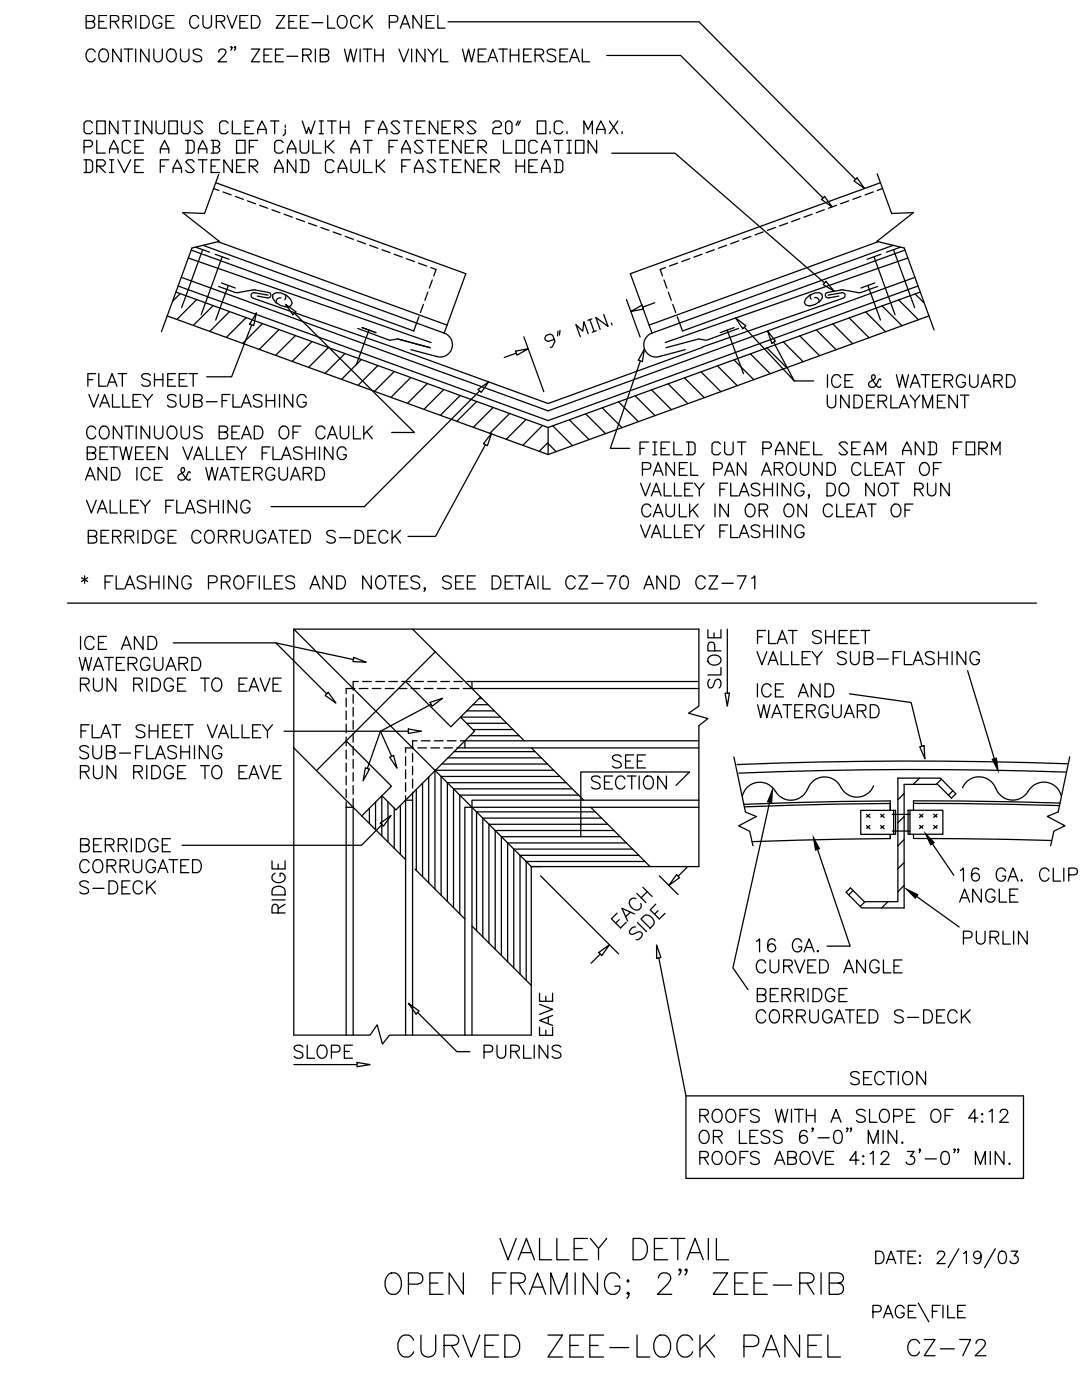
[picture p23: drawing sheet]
<svg xmlns="http://www.w3.org/2000/svg" width="216mm" height="279mm" viewBox="0 0 216 279" stroke-linecap="round" stroke-linejoin="round" font-family="sans-serif">
<defs><g id="words">
<text font-size="10.1" x="75.5" y="260.3">OPEN FRAMING; 2&quot; ZEE-RIB</text>
<g font-size="7.9">
<text x="98.4" y="252.6">VALLEY DETAIL</text>
<text x="78.3" y="272">CURVED ZEE-LOCK PANEL</text>
</g>
<g font-size="6.6">
<text x="15.2" y="119.2">* FLASHING PROFILES AND NOTES, SEE DETAIL CZ-70 AND CZ-71</text>
<text x="179.9" y="271.6">CZ-72</text>
</g>
<g font-size="6.2">
<text x="15.9" y="13.4">CONTINUOUS 2&quot; ZEE-RIB WITH VINYL WEATHERSEAL</text>
<text x="15.5" y="28.2">CONTINUOUS CLEAT; WITH FASTENERS 20&quot; O.C. MAX.</text>
<text x="164" y="78.7">ICE &amp; WATERGUARD</text>
<text x="126.6" y="100.5">VALLEY FLASHING, DO NOT RUN</text>
<text x="15.9" y="103.7">VALLEY FLASHING</text>
<text x="126.6" y="108.7">VALLEY FLASHING</text>
<text x="149.9" y="129.8">FLAT SHEET</text>
<text x="14.5" y="135.1">WATERGUARD</text>
<text x="149.9" y="140.4">ICE AND</text>
<text x="14.8" y="152.8">SUB-FLASHING</text>
<text x="116.8" y="158.8">SECTION</text>
<text x="57.9" y="183.4" transform="rotate(-90 57.9 183.4)">RIDGE</text>
<text x="190.1" y="181.3">ANGLE</text>
<text x="190.9" y="189.8">PURLIN</text>
<text x="138.3" y="229.3">OR LESS 6'-0&quot; MIN.</text>
</g>
<g font-size="5.7">
<text x="15.9" y="6.7">BERRIDGE CURVED ZEE-LOCK PANEL</text>
<text x="15.5" y="35.6">DRIVE FASTENER AND CAULK FASTENER HEAD</text>
<text x="15.5" y="31.8">PLACE A DAB OF CAULK AT FASTENER LOCATION</text>
<text x="16.2" y="78.3">FLAT SHEET</text>
<text x="16.6" y="82.5">VALLEY SUB-FLASHING</text>
<text x="163.7" y="82.5">UNDERLAYMENT</text>
<text x="16.2" y="88.9">CONTINUOUS BEAD OF CAULK</text>
<text x="16.2" y="92.8">BETWEEN VALLEY FLASHING</text>
<text x="126.6" y="92.1">FIELD CUT PANEL SEAM AND FORM</text>
<text x="127" y="96">PANEL PAN AROUND CLEAT OF</text>
<text x="15.9" y="97">AND ICE &amp; WATERGUARD</text>
<text x="127" y="104.4">CAULK IN OR ON CLEAT OF</text>
<text x="16.2" y="109.7">BERRIDGE CORRUGATED S-DECK</text>
<text x="14.8" y="130.9">ICE AND</text>
<text x="149.9" y="133.7">VALLEY SUB-FLASHING</text>
<text x="14.8" y="139">RUN RIDGE TO EAVE</text>
<text x="144.6" y="138.6" transform="rotate(-90 144.6 138.6)">SLOPE</text>
<text x="14.8" y="148.5">FLAT SHEET VALLEY</text>
<text x="149.9" y="144.3">WATERGUARD</text>
<text x="121" y="154.5">SEE</text>
<text x="14.8" y="156.6">RUN RIDGE TO EAVE</text>
<text x="14.8" y="171.1">BERRIDGE</text>
<text x="14.8" y="175.3">CORRUGATED</text>
<text x="14.8" y="179.6">S-DECK</text>
<text x="190.5" y="177.1">16 GA. CLIP</text>
<text x="149.6" y="191.2">16 GA.</text>
<text x="149.6" y="195.4">CURVED ANGLE</text>
<text x="149.9" y="201.1">BERRIDGE</text>
<text x="111.1" y="207.8" transform="rotate(-90 111.1 207.8)">EAVE</text>
<text x="149.6" y="205.3">CORRUGATED S-DECK</text>
<text x="57.5" y="212.4">SLOPE</text>
<text x="95.2" y="212.4">PURLINS</text>
<text x="168.6" y="217.7">SECTION</text>
<text x="138.3" y="225.1">ROOFS WITH A SLOPE OF 4:12</text>
</g>
</g></defs>
<!-- layer: BORDER -->
<g fill="none" stroke="#000" stroke-width=".25">
<path d="M13.4 120.4h193.4M174.7 249.7h.9a1.32 1.32 0 0 1 .8 1.2 1.32 1.32 0 0 1-.8 1.3h-.9zM176.9 252.2l.9-2.5 .9 2.5M177.2 251.3h1.2M179 249.7h1.6M179.8 249.7v2.5M181.2 250.9h.9M182.7 249.7h-1.5v2.5h1.5M183.4 250.6l.1-.1 .2 .1-.2 .2zM183.5 251.9l.2 .1-.2 .2-.1-.2zM187.1 250.3l.2-.5a.8 .8 0 0 1 1.1 .1l.1 .3-.1 .4-1.4 1.6h1.6M191.3 249.2l-2.1 3.8"/>
<path d="M192.2 250.2l.6-.5v2.5M195.8 250.5a.76 .76 0 0 1-1.1 .7 .76 .76 0 0 1-.3-1.2 .76 .76 0 0 1 1.3 .1 2.14 2.14 0 0 1-.3 1.9 .71 .71 0 0 1-1-.2M198.6 249.2l-2.1 3.8M199.5 249.8a.81 .81 0 0 1 1.2 .4 1.98 1.98 0 0 1-.2 1.8 .77 .77 0 0 1-1.2-.3 1.99 1.99 0 0 1 .2-1.9zM201.8 249.7h1.3l-.7 .9a.8 .8 0 0 1 .8 .9 .8 .8 0 0 1-1.1 .7l-.3-.2-.3-.3M174.2 261.8h1a.65 .65 0 0 0 .6-.6 .65 .65 0 0 0-.6-.7h-1v2.5M176.3 263l.9-2.5 1 2.5M176.6 262.2h1.2M180.4 261.1a.9 .9 0 0 0-1-.6 .9 .9 0 0 0-.7 1 1.07 1.07 0 0 0 .2 1.1 1.07 1.07 0 0 0 1.2 .3l.3-.5v-.4h-.6M181.2 261.7h1M182.8 260.5h-1.6v2.5h1.6M183.2 260l2.1 3.8"/>
<path d="M186 261.7h1M187.6 260.5h-1.6v2.5M188.2 260.5v2.5M189.1 260.5v2.5h1.4M191.1 261.7h1M192.6 260.5h-1.5v2.5h1.5"/>
</g>
<!-- layer: STRCTR -->
<g fill="none" stroke="#000" stroke-width=".25">
<path d="M43.6 34.8l-2.8 7.8-4.3-.2 7.3 5.8-5.5 1.3-6.1 16.7M175 34.7l2.9 7.9 4.4-.2-7.3 5.8 5.4 1.3 6 16.3M35.1 58.3l74.3 27M36 58.6l-1.6 1.5M39.3 59.8l-4 3.9M179.3 59.9l4 3.9M182.6 58.7l1.8 1.8M183.6 58.3l-74.2 27M33.4 63l76 27.7M42.5 61l-3.9 3.9M45.8 62.2l-3.9 3.9M49.1 63.4l-3.9 3.9"/>
<path d="M52.4 64.6l-4 3.9M55.7 65.8l-4 3.9M59 67l-4 3.9M62.3 68.2l-4 3.9M65.5 69.4l-3.9 3.9M68.8 70.6l-3.9 3.9M72.1 71.7l-3.9 4M75.4 73l-4 3.9M78.7 74.1l-4 4M82 75.3l-4 4M85.3 76.5l-4 4M88.5 77.7l-3.9 4"/>
<path d="M91.8 78.9l-3.9 4M126.7 79l4 3.9M130 77.8l4 4M133.3 76.6l4 4M136.6 75.4l3.9 4M139.9 74.2l3.9 4M143.2 73l3.9 4M146.4 71.8l4 4M149.7 70.6l4 4M153 69.4l4 4M156.3 68.2l4 4M159.6 67l3.9 4"/>
<path d="M162.9 65.8l3.9 4M166.2 64.6l3.9 4M169.4 63.5l4 3.9M172.7 62.2l4 4M176 61.1l4 3.9M185.4 63l-76 27.7M95.1 80.1l-3.9 4M98.4 81.3l-3.9 4M101.7 82.5l-4 4M105 83.7l-4 4M108.3 84.9l-4 4M109.4 88.3l-1.8 1.8"/>
<path d="M109.4 88.5l1.6 1.6M109.4 85.3v5.4M110.3 85l3.9 3.9M113.6 83.8l3.9 3.9M116.9 82.6l3.9 3.9M120.1 81.4l4 3.9M123.4 80.2l4 4M58.6 125.6h80.9v15.3l-2.1 1.4 3.9 1.1-1.8 1.4v28.1h-33.5v33.7h-28.3l-1.4 1.8-1-3.9-1.5 2.1h-15.2zM69.1 139.3v1.7M70.5 138.6v1.7M70.8 137.4h-1.7v1M71.5 136h-1v1.7"/>
<path d="M71.7 137.4h1.7M72.4 136h1.7M74.3 137.4h1.7M75 136h1.7M76.9 137.4h1.7M77.6 136h1.7M79.5 137.4h1.7M80.2 136h1.7M82 137.4h1.8M82.8 136h1.7M84.7 137.4h1.7M85.4 136h1.7"/>
<path d="M87.3 137.4h1.7M88 136h1.7M89.8 137.4h1.8M90.6 136h1.7M92.4 137.4h1.8M93.1 136h46.4M94.2 136v1.4h45.3M95.9 139.1l8.7 8.7M69.1 141.9v1.7M69.1 144.5v1.7M69.1 147.1v1.7M69.1 149.7v1.7"/>
<path d="M69.1 152.3v1.7M69.1 154.9v1.7M69.1 157.5v1.7M70.5 141.2v1.7M70.5 143.8v1.7M70.5 146.4v1.7M70.5 149v1.7M70.5 151.6v1.7M70.5 154.2v1.7M70.5 156.8v1.7M70.5 159.4v47.2M80.9 158.8v.9h1.4"/>
<path d="M80.9 151v1.8M80.9 153.6v1.8M80.9 156.2v1.7M80.9 159.7v46.9M82.3 150.3v1.8M82.3 152.9v1.7M82.3 155.5v1.7M82.3 158.1v48.5M82.5 149.3h-1.6v.8M83.2 147.8h-.9v1.7M83.4 149.3h1.7M84.1 147.8h1.7"/>
<path d="M86 149.3h1.7M86.7 147.8h1.7M86.8 153.8l19.2 19.1M88.6 149.3h1.7M89.3 147.8h1.7M91.2 149.3h1.6M91.9 147.8h.9M106 149.3l10.5 10.4M139.5 159.7h-45.3v1.4h45.3M139.5 147.8h-46.7v1.5h46.7M146.4 151.1l2.3 11 2.2 .9-3.5 1.8 2.2 1.1 .6 2.9M179.2 155.3h8.4l3.1 3.1-.8 .9-2.8-2.8h-6.7v24.7h-8.5l-3.1-3.1 .9-.9 2.8 2.8h6.7z"/>
<path d="M180.4 158.4l-1.2 1.2M183.5 155.3l-1.3 1.2M187.8 155.5l-1 1M190.1 157.8l-.8 .9M213.5 151l-2.4 11-2.1 .9 3.5 1.9-2.2 1.1-.7 2.9M69.1 161.1h1.4M69.1 160.1v46.5M72.2 162.8l8.7 8.7M82.8 173.5l10 9.9M117.9 161.1l11.8 11.8M170.2 177.7l-.9 .9M172.6 180l-1 .9"/>
<path d="M177.2 180l-1.3 1.2M180.4 167.5l-1.2 1.3M180.4 163l-1.2 1.2M180.4 172.1l-1.2 1.3M180.4 176.7l-1.2 1.3M94.2 184.8l11.8 11.9M92.8 206.6v-45.5h1.4v45.5"/>
</g>
<!-- layer: CMP-FLSH -->
<g fill="none" stroke="#000" stroke-width=".25">
<path d="M42.6 37.6l1.1 .4M43 36.5l49.9 18.1-4.3 11.9M44.5 38.3l1.6 .6M46.9 39.2l1.7 .6M171.8 39.2l-1.6 .6M174.2 38.3l-1.6 .6M175.7 36.5l-49.9 18.1 4.3 11.9M176.1 37.6l-1 .4M35.5 57.1l73.9 26.8 73.8-26.8M36.2 55.3l73.2 26.7 73.2-26.7M37.6 51.5l48.4 16.9M38.1 49.9l44.5 16.2 1-2.9"/>
<path d="M39.1 49.3l2.7 1M40.4 49.8l-4.2 11.6M40.5 49l48.1 17.5M43 50.8l2.7 .9M43.5 48.2l45.7 16.7M43.6 57.2l3.8 1.2a9.1 9.1 0 0 1 6.4 .1 .57 .57 0 0 1 .2 .6 .57 .57 0 0 1-.7 .4l-2-.4M44.2 56.5l2.8 1M44.3 51.3l-4.2 11.5M45.6 57l-2.6 6.9M49.4 40.1l1.6 .6M51.8 41l1.6 .6M53.5 58.9l-2.7-.5a.56 .56 0 0 0-.7 .4 .56 .56 0 0 0 .4 .7l28 9.8 30.9 11.2 30.8-11.2"/>
<path d="M54.3 41.9l1.6 .6M56.1 59.5h-.5a.76 .76 0 0 0-.5 1M56.7 42.7l1.6 .6M56.9 58.8a.84 .84 0 0 1-.1 1M59.1 43.6l1.7 .6M61.6 44.5l1.6 .6M64 45.4l1.6 .6M66.4 46.3l1.7 .6M68.9 47.2l1.6 .6M71.3 48.1l1.6 .6M73.8 49l1.6 .5M76.2 49.8l1.6 .6"/>
<path d="M78.6 50.7l1.7 .6M81.1 51.6l1.6 .6M83.5 52.5l1.6 .6M85.4 58.3l-.6 1.6M86 53.4l1 .4-.4 1.3M86.3 55.9l-.6 1.6M125 59.8l2.7 7.5M132.5 55.9l.6 1.6M132.8 53.4l-1.1 .4 .5 1.3M133.4 58.3l.5 1.6M135.2 52.5l-1.6 .6M137.7 51.6l-1.7 .6"/>
<path d="M140.1 50.7l-1.6 .6M142.5 49.8l-1.6 .6M145 49l-1.7 .5M147.4 48.1l-1.6 .6M149.8 47.2l-1.6 .6M152.3 46.3l-1.6 .6M154.7 45.4l-1.6 .6M157.2 44.5l-1.7 .6M159.6 43.6l-1.6 .6M161.8 58.8a.71 .71 0 0 0 .1 .9M162 42.7l-1.6 .6M162.5 59.4l.7 .1 .2 .4v.4"/>
<path d="M164.5 41.9l-1.6 .6M165.2 58.9l2.7-.5a.56 .56 0 0 1 .7 .4 .56 .56 0 0 1-.4 .7l-28.1 9.8M166.9 41l-1.6 .6M169.4 40.1l-1.7 .6M173.2 57l2.5 6.9M174.4 51.3l4.2 11.5M174.6 56.5l-2.8 1M175.1 57.2l-3.7 1.2a9.1 9.1 0 0 0-6.5 .1 .57 .57 0 0 0-.2 .6 .57 .57 0 0 0 .7 .4l2-.4M175.2 48.2l-45.7 16.7M175.8 50.8l-2.8 .9M178.2 49l-48.1 17.5M178.3 49.8l4.2 11.6"/>
<path d="M179.7 49.3l-2.8 1M180.6 49.9l-44.4 16.2-1.1-2.9M181.2 51.5l-48.5 16.9M50.2 64.8l-4 10.4h-5M51.2 62.4l-.6 2.6-.8-.3zM57.1 61.2l-1.1-.2-1-.7-.6-.8v-.7l.6-.4a3 3 0 0 1 3.3 2.1l-.3 .6-.8 .2M71.4 65.5l6.4 2.4 1.5-.3 6.6 1.8-6.6-1.8M72.2 65.4l2.8 1M73.6 65.9l-2.5 6.9M84.5 60.7l-.6 1.7M88.6 66.5a2.46 2.46 0 0 1 1.5 3.1 2.46 2.46 0 0 1-3.1 1.5l-5-1.3M102.9 70.1l2.5-.5-2.2 1.3z"/>
<path d="M103 70.5l-2.4 .8M104.5 67.2l4 11M110.6 67.7l-1.2 .4-.6-.2-.1-.4 .3-.5 .8-.3 .5 .2 .4 1.2-.5 1.1-.4 .1M111.3 66.1l-.1 .9M111.7 65.9l-.1 1M117.4 66.6l-.9-2.4-.2 1.9-1.4-1.3 .9 2.4M117.7 63.8l.9 2.4M118.1 63.6l-.8 .3M119 66l-.8 .3M120.5 62.8l.8 2.3-2.4-1.8 .8 2.4M122 64.5l.1 .4M125.9 62.2l2.2-1.3 .3 .8z"/>
<path d="M130.1 66.5a2.46 2.46 0 0 0-1.5 3.1 2.46 2.46 0 0 0 3.1 1.5l5-1.3M130.6 60.4l-2.3 .9M134.2 60.7l.6 1.7M145.1 65.9l3.3 8.7M146.5 65.4l-2.8 1M147.3 65.5l-6.3 2.4-1.6-.3-6.5 1.8M161.6 61l1.1-.2 .9-.6 .5-.8-.1-.6-.5-.4a2.86 2.86 0 0 0-3 1.9l.3 .6 .8 .2M96.9 88.7l-10 18.4h-5.5M98.1 86.5l-.9 2.5-.7-.5zM58.6 125.6l28.3 28.2M82.3 125.6l13.6 13.5-5.9 5.9-9.1-9M86.9 130.1l-23.8 23.7"/>
<path d="M95.6 139.4h.6M169.5 138.5l12.3 1.7 2.1 8.7M193.1 133.8l5.3 17.6M69.1 147.9l9 9-5.9 5.9-13.6-13.5M76.2 158.8v8M83.1 157.5v16.2M84.3 156.3v18.7M85.5 155.1v21.1M88.1 152.5h21.1M89.4 151.2h18.6M90.6 150h16.2M93.1 144.3h8"/>
<path d="M93.1 141.9h5.5M93.8 146.8h9.8M94.3 145.6h8.1M94.4 140.6h3M99.9 143.1h-8l2.8 2.8-15.7 15.7-2.8-2.8M110.5 153.7h-23.7v23.7M111.7 155h-23.7v23.7M113 156.2h-23.7v23.7M114.2 157.4h-23.7v23.7M115.5 158.7h-23.8v23.7M154.7 157.9a3.6 3.6 0 0 0-3.6-1.8 3.6 3.6 0 0 0-3 2.8M161.1 157.4a3.6 3.6 0 0 1-3 2.3 3.6 3.6 0 0 1-3.4-1.8"/>
<path d="M174.3 156.8a3.6 3.6 0 0 1-3.4 2.3 3.6 3.6 0 0 1-3.3-2.4 3.6 3.6 0 0 0-3.4-1.6 3.6 3.6 0 0 0-3 2.3M183.5 149l.9-.2 .2 2.6zM192.1 157.2a3.6 3.6 0 0 1 3.3-2.2 3.6 3.6 0 0 1 3.3 2.4M198.7 157.4a3.6 3.6 0 0 0 3.1 2.3 3.6 3.6 0 0 0 3.4-1.9M205.2 157.9a3.6 3.6 0 0 1 3.6-1.8 3.6 3.6 0 0 1 3 2.7M212.8 154.1a870.8 870.8 0 0 0-65.4 .2M213.1 152.4a873.4 873.4 0 0 0-66 .2M73.7 161.3v3.1M74.9 160.1v5.5M77.4 160v8.1M78.7 161.3v8M79.9 160.7v9.8"/>
<path d="M118.8 162h-23.7v23.7M120 163.3h-23.7v23.7M121.3 164.5h-23.7v23.7M122.5 165.7h-23.7v23.8M123.7 167h-23.7v23.7M125 168.2h-23.7v23.7M126.2 169.5h-23.7v23.7M127.5 170.7h-23.7v23.7M128.7 171.9h-23.7v23.7M148.4 160.5l19.5-.6 9.7-.1v1.9M153.6 160.1l-7.4 33.1 3.1 4.3M163.1 169.5l6.5 19.3h-4.6"/>
<path d="M171.8 161.7h6.9v4.8h-6.9zM172.9 164.8l.7 .6M172.9 162.5l.7 .6M173.6 164.8l-.7 .5M173.6 162.5l-.7 .6M175.7 164.8l.7 .6M175.7 162.5l.7 .6M176.4 164.8l-.6 .5M176.4 162.5l-.6 .6M177.6 160.4l-9.7 .1-19.4 .5M177.6 166.5v.9l-27.5 .6M178 165.9h3.6"/>
<path d="M178 162.5h3.6M178.3 161.7v4.8M181.2 161.7h6.9v4.8h-6.9zM181.6 161.7v4.8M182.3 160.3l19.4 .2 9.7 .3M182.3 166.5v.8l27.6 .4M182.9 178.9l8.5 6.1M183.5 162.5l.6 .6M183.5 164.7l.6 .6M184.2 162.5l-.7 .6M184.2 164.8l-.7 .6M186.1 168.4l4.2 6.3"/>
<path d="M186.3 162.5l.7 .6M186.3 164.7l.7 .6M187 162.5l-.7 .6M187 164.8l-.7 .6M211.5 160.3l-9.7-.3-19.5-.2v1.9"/>
</g>
<!-- layer: DIM-TXT -->
<g fill="none" stroke="#000" stroke-width=".25">
<path d="M89.4 4.4h50.1l31.2 31.4M121.1 11.1h14.7l28.4 28.4M122.1 30.6h12.6l29.8 25.9M163.9 39.8l.6-.6 1.5 2.1zM170.4 36.1l.6-.6 1.5 2.1zM164.8 56.1l1.6 2-2.2-1.3zM57 60.7l2.1 1.5-.7 .6zM58.8 62.5l23.9 23.8h-4.5M95.4 77.7l2.1-1.5-1.5 2.1zM95.7 78l-23 23.1h-18.6M127.8 72l-6 17.5h3.9M128.6 69.6l-.4 2.6-.8-.3z"/>
<path d="M146.8 63.5l2 1.5-.6 .6zM148.5 65.3l10 10.7-4.1-7.7M153.2 66.1l1.5 2-.7 .4zM158.5 76h3.8M34.6 128.3h20.4l15.5 3.3M55 128.3l10.2 10.2M64.9 138.8l.6-.6 1.5 2.1zM70.6 131.2l2.5 1-2.7-.2zM144.7 138.3h.8l-.4 2.6zM145.1 125.6v12.7M56.7 145.9h19.2l2.3 5M72.9 153.2l.8 .3-1.2 2.3z"/>
<path d="M75.9 145.9l-2.6 7.5M75.9 145.9h5.6M77.8 151.1l.7-.3 .7 2.5zM81.5 145.5l2.6 .4-2.6 .5zM85.8 140.2l2.5-.8-2.1 1.5zM86 140.6l-10.1 5.3M134.9 156.7l2.7-2.6h-21.7v12.9M75.9 164.3l2.1-1.6-1.5 2.2zM76.2 164.6l-4.1 4.1h-35.8M107.9 174.8l15.6 15.6M126.9 179.3a.96 .96 0 0 0-1.2 .4 .96 .96 0 0 0 .1 1.2 1.14 1.14 0 0 0 1.1 .7 1.14 1.14 0 0 0 1-.7v-.6M127.1 178.3l1.8 1.8"/>
<path d="M128.3 177.1l1.8 1.8M129.2 177.9l-1.3 1.3M131.6 174.8l3.7 3.7M135 174.6l.6 .6-2.1 1.5zM137.1 173l-1.8 1.9M119.5 190.1l2.1-1.6-1.5 2.2zM119.8 190.4l-1.9 1.8M123.1 182.2l-1.1 1.2 1.8 1.8 1.2-1.1M123.6 183.6l-.7 .6M125.8 182l-.9 .9M126.6 182.4l-2.5-1.1 1.1 2.5M126.8 185a1.14 1.14 0 0 0-1.2 1.2 .7 .7 0 0 0 .9 .2l.7-.4a.63 .63 0 0 1 .7 0 .63 .63 0 0 1 .3 .6 1.24 1.24 0 0 1-1.3 .9"/>
<path d="M127.2 184.1l1.8 1.8M127.9 183.4l.6-.6a1.37 1.37 0 0 1 1.6 .3 1.37 1.37 0 0 1 .2 1.5l-.6 .6zM130.9 180.4l-1.2 1.2 1.9 1.8 1.1-1.1M131 188.6l.9 2.5-.9 .1zM131.3 181.8l-.7 .6M131.5 191.1l5.4 27.6M58.6 212.5h12.7M71.3 212l2.5 .5-2.5 .4zM81.5 200.2l2.1 1.6-.6 .6zM83.3 202l7.9 7.9h2.6M136.9 218.7h67.3v16.5h-67.3zM139.6 231l1.5-.1a.6 .6 0 0 0 0-1l-1.5-.1v2.6"/>
<path d="M140.5 231l.9 1.4M142.4 230.2a.97 .97 0 0 1 1.1-.4 .97 .97 0 0 1 .6 1 1.14 1.14 0 0 1-.3 1.2 1.14 1.14 0 0 1-1.2 .3 1.6 1.6 0 0 1-.2-2.1zM145.1 230.2a.97 .97 0 0 1 1.1-.4 .97 .97 0 0 1 .6 1 1.13 1.13 0 0 1-.2 1.2 1.13 1.13 0 0 1-1.3 .3 1.66 1.66 0 0 1-.2-2.1zM149.3 229.8h-1.6v2.6M151.5 230.2a1.16 1.16 0 0 0-1.7 0 .64 .64 0 0 0 .5 .7l.7 .3a.64 .64 0 0 1 .5 .4 .64 .64 0 0 1-.3 .7 1.26 1.26 0 0 1-1.4-.3M154.6 232.4l1-2.6 1 2.6M155 231.5h1.2M157.2 231l1.5-.1a.6 .6 0 0 0 0-1l-1.5-.1v2.6l1.5-.1a.7 .7 0 0 0 .2-.8 .7 .7 0 0 0-.6-.5M159.9 230.2a.97 .97 0 0 1 1.1-.4 .97 .97 0 0 1 .6 1 1.14 1.14 0 0 1-.2 1.2 1.14 1.14 0 0 1-1.2 .3 1.6 1.6 0 0 1-.3-2.1zM162.1 229.8l1 2.6 1-2.6M166.3 229.8h-1.6v2.6h1.6M171.4 231.5h-1.8l1.2-1.7v2.6"/>
<path d="M172.3 232.1l.1 .2-.1 .1-.2-.1zM173.6 230.3l.7-.5v2.6M175.8 230.4l.3-.5 .7-.1a.64 .64 0 0 1 .4 1l-1.5 1.6h1.7M181 229.8h1.4l-.7 1a.83 .83 0 0 1 .8 .9 .83 .83 0 0 1-1.1 .7l-.4-.1-.2-.4M183.6 229.4l-.1 .1-.1-.1 .1-.1a.5 .5 0 0 1-.1 .8M184.6 231.3h2.2M188.1 229.9a.83 .83 0 0 1 1.2 .4 2.12 2.12 0 0 1-.2 2 .86 .86 0 0 1-1.3-.4 2.07 2.07 0 0 1 .3-2zM190.5 229.4l-.1 .1-.1-.1 .1-.1a.53 .53 0 0 1-.1 .8M191.3 229.4l-.1 .1-.1-.1 .1-.1a.53 .53 0 0 1-.1 .8M194.6 232.4v-2.6l1 2.6 1-2.6v2.6M197.6 229.8v2.6M200.3 229.8v2.6l-1.7-2.6v2.6"/>
<path d="M201.3 232.3l.1-.2 .2 .2-.2 .1z"/>
</g>
<!-- layer: CMP-FLSH -->
<path d="M198 151.5l.8-.2 .4 2.6zM154.1 157.6l-.1 2.6-.9-.2zM162.3 167.1l1.2 2.3-.8 .3zM180.8 177.4l2.4 1.2-.5 .7zM184.6 166.3l1.8 1.9-.7 .4z" fill="#000" stroke="#000" stroke-width=".2"/>
<use href="#words"/>
</svg>
